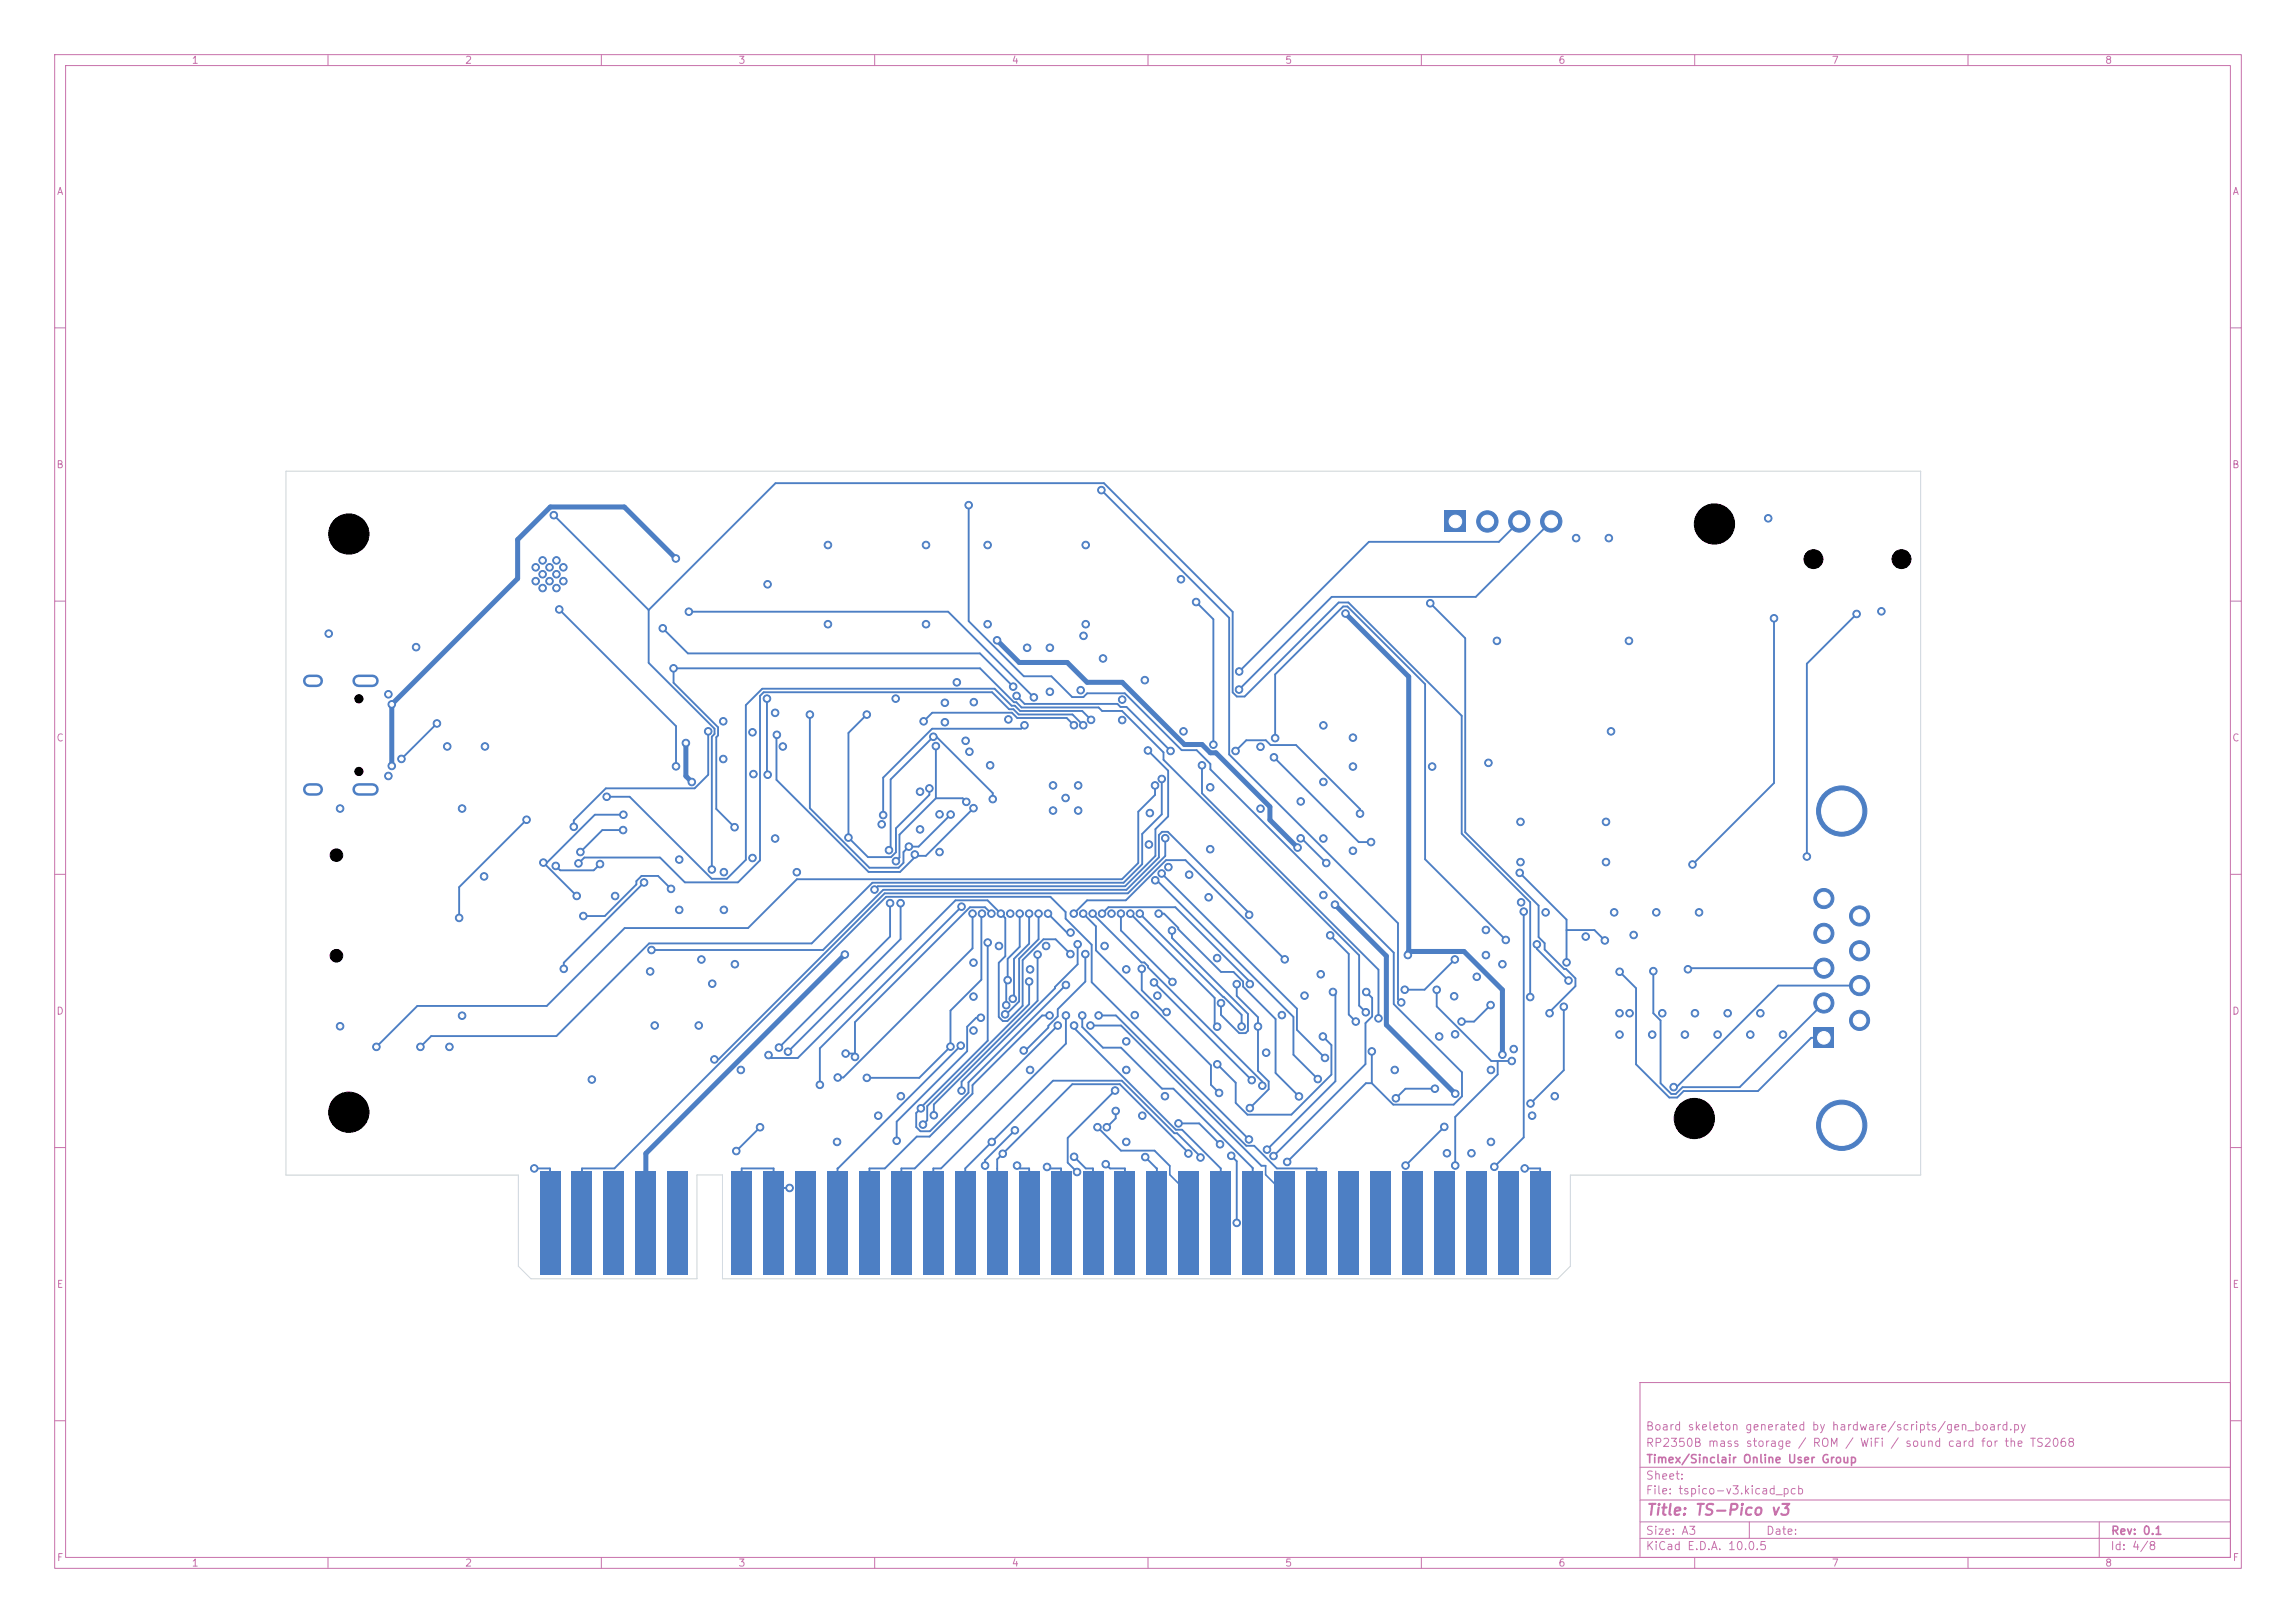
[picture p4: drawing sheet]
<svg xmlns="http://www.w3.org/2000/svg" width="420mm" height="297mm" viewBox="0 0 420 297" stroke-linecap="round" stroke-linejoin="round" font-family="sans-serif">
<defs><g id="words">
<text font-size="2" fill="#c872ab" x="301" y="277.8">Title: TS-Pico v3</text>
<g font-size="1.5" fill="#c872ab">
<text x="300.9" y="262.1">Board skeleton generated by hardware/scripts/gen_board.py</text>
<text x="300.9" y="265.1">RP2350B mass storage / ROM / WiFi / sound card for the TS2068</text>
<text x="301" y="268.1">Timex/Sinclair Online User Group</text>
<text x="300.9" y="273.8">File: tspico-v3.kicad_pcb</text>
<text x="300.9" y="271.1">Sheet:</text>
<text x="300.9" y="281.2">Size: A3</text>
<text x="322.9" y="281.2">Date:</text>
<text x="386" y="281.2">Rev: 0.1</text>
<text x="300.9" y="284">KiCad E.D.A. 10.0.5</text>
<text x="385.9" y="284">Id: 4/8</text>
</g>
<g font-size="1.3" fill="#c872ab">
<text x="35" y="12">1</text>
<text x="85" y="12">2</text>
<text x="135" y="12">3</text>
<text x="185" y="12">4</text>
<text x="235" y="12">5</text>
<text x="285" y="12">6</text>
<text x="335" y="12">7</text>
<text x="385" y="12">8</text>
<text x="10.3" y="36">A</text>
<text x="408.3" y="36">A</text>
<text x="10.2" y="86">B</text>
<text x="408.2" y="86">B</text>
<text x="10.2" y="136">C</text>
<text x="408.2" y="136">C</text>
<text x="10.2" y="186">D</text>
<text x="408.2" y="186">D</text>
<text x="10.3" y="236">E</text>
<text x="408.3" y="236">E</text>
<text x="10.3" y="286">F</text>
<text x="35" y="287">1</text>
<text x="85" y="287">2</text>
<text x="135" y="287">3</text>
<text x="185" y="287">4</text>
<text x="235" y="287">5</text>
<text x="285" y="287">6</text>
<text x="335" y="287">7</text>
<text x="385" y="287">8</text>
<text x="408.3" y="286">F</text>
</g>
</g></defs>
<g fill="none" stroke="#c872ab" stroke-width=".18">
<path d="M10 10h400v277h-400zM12 12h396v273h-396zM60 10v2M110 10v2M160 10v2M210 10v2M260 10v2M310 10v2M360 10v2M10 60h2M408 60h2M10 110h2"/>
<path d="M408 110h2M10 160h2M408 160h2M10 210h2M408 210h2M300 253h108v32h-108zM10 260h2M300 278.5h108M300 274.5h108M300 268.5h108M320 278.5v3M384 278.5v6.5"/>
<path d="M408 260h2M60 285v2M110 285v2M160 285v2M210 285v2M260 285v2M300 281.5h108M310 285v2M360 285v2"/>
</g>
<g fill="#4d7fc4" stroke="#4d7fc4" stroke-width=".18">
<circle cx="98" cy="103.8" r=".69"/>
<circle cx="98" cy="106.3" r=".69"/>
<circle cx="99.3" cy="102.6" r=".69"/>
<circle cx="99.3" cy="105.1" r=".69"/>
<circle cx="99.3" cy="107.6" r=".69"/>
<circle cx="100.5" cy="103.8" r=".69"/>
<circle cx="100.5" cy="106.3" r=".69"/>
<circle cx="101.8" cy="102.6" r=".69"/>
<circle cx="101.8" cy="105.1" r=".69"/>
<circle cx="101.8" cy="107.6" r=".69"/>
<circle cx="103.1" cy="103.8" r=".69"/>
<circle cx="103.1" cy="106.3" r=".69"/>
</g>
<g fill="#4d7fc4">
<path d="M98.7 214.3h3.8v19h-3.8z"/>
<path d="M104.6 214.3h3.8v19h-3.8z"/>
<path d="M110.4 214.3h3.8v19h-3.8z"/>
<path d="M116.2 214.3h3.8v19h-3.8z"/>
<path d="M122.1 214.3h3.8v19h-3.8z"/>
<path d="M133.8 214.3h3.8v19h-3.8z"/>
<path d="M139.6 214.3h3.8v19h-3.8z"/>
<path d="M145.5 214.3h3.8v19h-3.8z"/>
<path d="M151.3 214.3h3.8v19h-3.8z"/>
<path d="M157.1 214.3h3.8v19h-3.8z"/>
<path d="M163 214.3h3.8v19h-3.8z"/>
<path d="M168.8 214.3h3.8v19h-3.8z"/>
<path d="M174.7 214.3h3.8v19h-3.8z"/>
<path d="M180.5 214.3h3.8v19h-3.8z"/>
<path d="M186.4 214.3h3.7v19h-3.7z"/>
<path d="M192.2 214.3h3.8v19h-3.8z"/>
<path d="M198 214.3h3.8v19h-3.8z"/>
<path d="M203.9 214.3h3.8v19h-3.8z"/>
<path d="M209.7 214.3h3.8v19h-3.8z"/>
<path d="M215.6 214.3h3.8v19h-3.8z"/>
<path d="M221.4 214.3h3.8v19h-3.8z"/>
<path d="M227.2 214.3h3.8v19h-3.8z"/>
<path d="M233.1 214.3h3.8v19h-3.8z"/>
<path d="M238.9 214.3h3.8v19h-3.8z"/>
<path d="M244.8 214.3h3.8v19h-3.8z"/>
<path d="M250.6 214.3h3.8v19h-3.8z"/>
<path d="M256.5 214.3h3.8v19h-3.8z"/>
<path d="M262.3 214.3h3.8v19h-3.8z"/>
<path d="M268.1 214.3h3.8v19h-3.8z"/>
<path d="M274 214.3h3.8v19h-3.8z"/>
<path d="M279.8 214.3h3.8v19h-3.8z"/>
<path d="M331.8 188.1h3.7v3.7h-3.7z"/>
</g>
<g fill="#4d7fc4" stroke="#4d7fc4" stroke-width=".18">
<circle cx="333.6" cy="183.5" r="1.84"/>
<circle cx="333.6" cy="177.2" r="1.84"/>
<circle cx="333.6" cy="170.8" r="1.84"/>
<circle cx="333.6" cy="164.4" r="1.84"/>
<circle cx="340.2" cy="186.7" r="1.84"/>
<circle cx="340.2" cy="180.4" r="1.84"/>
<circle cx="340.2" cy="174" r="1.84"/>
<circle cx="340.2" cy="167.6" r="1.84"/>
<circle cx="336.9" cy="205.9" r="4.6"/>
<circle cx="336.9" cy="148.4" r="4.6"/>
</g>
<path d="M56.6 124.6h1.3M65.6 124.6h2.5M56.6 144.5h1.3M65.6 144.5h2.5" fill="none" stroke="#4d7fc4" stroke-width="2.3"/>
<path d="M264.3 93.5h3.9v3.9h-3.9z" fill="#4d7fc4"/>
<g fill="#4d7fc4" stroke="#4d7fc4" stroke-width=".18">
<circle cx="272.1" cy="95.4" r="1.96"/>
<circle cx="277.9" cy="95.4" r="1.95"/>
<circle cx="283.8" cy="95.4" r="1.95"/>
<circle cx="263.3" cy="189.7" r=".69"/>
<circle cx="163.8" cy="127.8" r=".69"/>
<circle cx="206" cy="209" r=".69"/>
<circle cx="266" cy="182.3" r=".69"/>
<circle cx="172.8" cy="132.2" r=".69"/>
<circle cx="60.1" cy="116" r=".69"/>
<circle cx="262" cy="140.3" r=".69"/>
<circle cx="178.1" cy="188.6" r=".69"/>
<circle cx="205.3" cy="128" r=".69"/>
<circle cx="187.9" cy="118.5" r=".69"/>
<circle cx="209" cy="204.2" r=".69"/>
<circle cx="137.8" cy="141.7" r=".69"/>
<circle cx="310.8" cy="167" r=".69"/>
<circle cx="296.2" cy="185.4" r=".69"/>
<circle cx="247.5" cy="140.3" r=".69"/>
<circle cx="128.3" cy="175.6" r=".69"/>
<circle cx="316" cy="185.4" r=".69"/>
<circle cx="160.6" cy="204.2" r=".69"/>
<circle cx="168.3" cy="151.8" r=".69"/>
<circle cx="295.3" cy="167" r=".69"/>
<circle cx="217.5" cy="160.1" r=".69"/>
<circle cx="231.6" cy="192.6" r=".69"/>
<circle cx="303" cy="167" r=".69"/>
<circle cx="181.1" cy="140" r=".69"/>
<circle cx="137.6" cy="157" r=".69"/>
<circle cx="290.1" cy="171.4" r=".69"/>
<circle cx="178.1" cy="182.4" r=".69"/>
<circle cx="206" cy="190.6" r=".69"/>
<circle cx="203.3" cy="167.2" r=".69"/>
<circle cx="298.1" cy="185.4" r=".69"/>
<circle cx="310" cy="185.4" r=".69"/>
<circle cx="184.5" cy="131.7" r=".69"/>
<circle cx="237.9" cy="146.7" r=".69"/>
<circle cx="198.2" cy="116.4" r=".69"/>
<circle cx="168.3" cy="144.9" r=".69"/>
<circle cx="266.2" cy="189.3" r=".69"/>
<circle cx="294.3" cy="98.5" r=".69"/>
<circle cx="216" cy="106" r=".69"/>
<circle cx="178.1" cy="128.5" r=".69"/>
<circle cx="184.8" cy="167.2" r=".69"/>
<circle cx="161.3" cy="150.8" r=".69"/>
<circle cx="322" cy="185.4" r=".69"/>
<circle cx="210.3" cy="148.8" r=".69"/>
<circle cx="280.3" cy="204.2" r=".69"/>
<circle cx="288.3" cy="98.5" r=".69"/>
<circle cx="210.2" cy="154.5" r=".69"/>
<circle cx="234.5" cy="185.8" r=".69"/>
<circle cx="135.5" cy="195.8" r=".69"/>
<circle cx="130.3" cy="180" r=".69"/>
<circle cx="205.3" cy="131.8" r=".69"/>
<circle cx="178.1" cy="176.2" r=".69"/>
<circle cx="282.7" cy="167" r=".69"/>
<circle cx="192" cy="126.6" r=".69"/>
<circle cx="207.6" cy="185.8" r=".69"/>
<circle cx="112.5" cy="164" r=".69"/>
<circle cx="137.6" cy="134" r=".69"/>
<circle cx="272.7" cy="209" r=".69"/>
<circle cx="304.1" cy="185.4" r=".69"/>
<circle cx="177.3" cy="137.6" r=".69"/>
<circle cx="201.8" cy="120.5" r=".69"/>
<circle cx="242.1" cy="143.1" r=".69"/>
<circle cx="298" cy="117.3" r=".69"/>
<circle cx="278.2" cy="165.1" r=".69"/>
<circle cx="221.4" cy="144.1" r=".69"/>
<circle cx="84.5" cy="148" r=".69"/>
<circle cx="269.2" cy="211" r=".69"/>
<circle cx="344.1" cy="111.9" r=".69"/>
<circle cx="171.9" cy="149" r=".69"/>
<circle cx="62.2" cy="148" r=".69"/>
<circle cx="88.7" cy="136.6" r=".69"/>
<circle cx="278.1" cy="157.8" r=".69"/>
<circle cx="145.8" cy="159.6" r=".69"/>
<circle cx="213.7" cy="158.7" r=".69"/>
<circle cx="176.6" cy="135.6" r=".69"/>
<circle cx="272.3" cy="139.6" r=".69"/>
<circle cx="132.3" cy="132" r=".69"/>
<circle cx="274.8" cy="176.4" r=".69"/>
<circle cx="164.8" cy="200.6" r=".69"/>
<circle cx="247.5" cy="135" r=".69"/>
<circle cx="230.6" cy="136.7" r=".69"/>
<circle cx="206" cy="177.4" r=".69"/>
<circle cx="238.6" cy="182.2" r=".69"/>
<circle cx="141.8" cy="130.4" r=".69"/>
<circle cx="270.1" cy="178.7" r=".69"/>
<circle cx="124.2" cy="157.3" r=".69"/>
<circle cx="132.4" cy="159.6" r=".69"/>
<circle cx="216.5" cy="133.8" r=".69"/>
<circle cx="272.7" cy="195.8" r=".69"/>
<circle cx="197.2" cy="148.3" r=".69"/>
<circle cx="151.4" cy="114.2" r=".69"/>
<circle cx="221.1" cy="164.2" r=".69"/>
<circle cx="81.8" cy="136.6" r=".69"/>
<circle cx="62.2" cy="187.8" r=".69"/>
<circle cx="242.1" cy="163.8" r=".69"/>
<circle cx="320.2" cy="189.3" r=".69"/>
<circle cx="119.8" cy="187.7" r=".69"/>
<circle cx="271.8" cy="170.2" r=".69"/>
<circle cx="247.5" cy="155.7" r=".69"/>
<circle cx="293.8" cy="150.4" r=".69"/>
<circle cx="293.8" cy="157.8" r=".69"/>
<circle cx="153.1" cy="209" r=".69"/>
<circle cx="326.1" cy="189.3" r=".69"/>
<circle cx="191.4" cy="173.1" r=".69"/>
<circle cx="206" cy="195.8" r=".69"/>
<circle cx="118.9" cy="177.8" r=".69"/>
<circle cx="108.3" cy="197.6" r=".69"/>
<circle cx="278.9" cy="213.8" r=".69"/>
<circle cx="276.9" cy="192" r=".69"/>
<circle cx="97.7" cy="213.8" r=".69"/>
<circle cx="124.2" cy="166.5" r=".69"/>
<circle cx="284.4" cy="200.6" r=".69"/>
<circle cx="180.7" cy="114.2" r=".69"/>
<circle cx="143.2" cy="136.6" r=".69"/>
<circle cx="140.4" cy="106.9" r=".69"/>
<circle cx="171.9" cy="155.9" r=".69"/>
<circle cx="188.4" cy="177.4" r=".69"/>
<circle cx="127.8" cy="187.7" r=".69"/>
<circle cx="132.4" cy="166.5" r=".69"/>
<circle cx="302.2" cy="189.3" r=".69"/>
<circle cx="132.3" cy="138.9" r=".69"/>
<circle cx="314.2" cy="189.3" r=".69"/>
<circle cx="76.1" cy="118.4" r=".69"/>
<circle cx="88.6" cy="160.4" r=".69"/>
<circle cx="298.8" cy="171.1" r=".69"/>
<circle cx="134.4" cy="176.4" r=".69"/>
<circle cx="323.4" cy="94.8" r=".69"/>
<circle cx="273.8" cy="117.3" r=".69"/>
<circle cx="222.6" cy="175.3" r=".69"/>
<circle cx="198.6" cy="99.7" r=".69"/>
<circle cx="264.7" cy="211" r=".69"/>
<circle cx="71" cy="127.1" r=".69"/>
<circle cx="192" cy="118.5" r=".69"/>
<circle cx="182.7" cy="173.1" r=".69"/>
<circle cx="211.7" cy="182.2" r=".69"/>
<circle cx="308.2" cy="189.3" r=".69"/>
<circle cx="169.4" cy="114.2" r=".69"/>
<circle cx="175" cy="124.9" r=".69"/>
<circle cx="82.2" cy="191.6" r=".69"/>
<circle cx="151.4" cy="99.7" r=".69"/>
<circle cx="202.1" cy="173.1" r=".69"/>
<circle cx="172.8" cy="128.6" r=".69"/>
<circle cx="198.6" cy="114.2" r=".69"/>
<circle cx="192.6" cy="143.7" r=".69"/>
<circle cx="197.7" cy="126.3" r=".69"/>
<circle cx="141.8" cy="153.4" r=".69"/>
<circle cx="230.6" cy="148" r=".69"/>
<circle cx="242.1" cy="132.7" r=".69"/>
<circle cx="241.6" cy="178.3" r=".69"/>
<circle cx="209.4" cy="124.5" r=".69"/>
<circle cx="169.4" cy="99.7" r=".69"/>
<circle cx="213.1" cy="200.6" r=".69"/>
<circle cx="192.6" cy="148.3" r=".69"/>
<circle cx="221.4" cy="155.4" r=".69"/>
<circle cx="84.5" cy="185.9" r=".69"/>
<circle cx="296.2" cy="189.3" r=".69"/>
<circle cx="271.8" cy="174.8" r=".69"/>
<circle cx="194.9" cy="146" r=".69"/>
<circle cx="278.1" cy="150.4" r=".69"/>
<circle cx="255.1" cy="195.8" r=".69"/>
<circle cx="180.7" cy="99.7" r=".69"/>
<circle cx="144.4" cy="217.4" r=".69"/>
<circle cx="71" cy="142" r=".69"/>
<circle cx="242.1" cy="153.4" r=".69"/>
<circle cx="197.2" cy="143.7" r=".69"/>
<circle cx="294.7" cy="133.8" r=".69"/>
<circle cx="188.4" cy="195.8" r=".69"/>
<circle cx="103.1" cy="177.3" r=".69"/>
<circle cx="117.8" cy="161.5" r=".69"/>
<circle cx="84" cy="168" r=".69"/>
<circle cx="96.3" cy="150" r=".69"/>
<circle cx="101.7" cy="158.5" r=".69"/>
<circle cx="109.8" cy="158.1" r=".69"/>
<circle cx="114" cy="149.1" r=".69"/>
<circle cx="99.4" cy="157.9" r=".69"/>
<circle cx="105.5" cy="164" r=".69"/>
<circle cx="114" cy="151.9" r=".69"/>
<circle cx="106.2" cy="155.9" r=".69"/>
<circle cx="219.9" cy="140" r=".69"/>
<circle cx="252.2" cy="186.4" r=".69"/>
<circle cx="134.7" cy="210.6" r=".69"/>
<circle cx="139" cy="206.3" r=".69"/>
<circle cx="197.1" cy="172.8" r=".69"/>
<circle cx="177.9" cy="167.2" r=".69"/>
<circle cx="175.9" cy="199.6" r=".69"/>
<circle cx="153.2" cy="197.2" r=".69"/>
<circle cx="213.4" cy="185.2" r=".69"/>
<circle cx="175.9" cy="165.9" r=".69"/>
<circle cx="150" cy="198.5" r=".69"/>
<circle cx="208.8" cy="177.3" r=".69"/>
<circle cx="173.9" cy="191.5" r=".69"/>
<circle cx="198.5" cy="174.6" r=".69"/>
<circle cx="158.6" cy="197.2" r=".69"/>
<circle cx="179.6" cy="167.2" r=".69"/>
<circle cx="187.3" cy="192.2" r=".69"/>
<circle cx="181.4" cy="167.2" r=".69"/>
<circle cx="154.7" cy="192.8" r=".69"/>
<circle cx="156.4" cy="193.4" r=".69"/>
<circle cx="195" cy="180.2" r=".69"/>
<circle cx="180.7" cy="172.5" r=".69"/>
<circle cx="168.4" cy="202.8" r=".69"/>
<circle cx="144.1" cy="192.5" r=".69"/>
<circle cx="189.8" cy="174.7" r=".69"/>
<circle cx="170.8" cy="204.1" r=".69"/>
<circle cx="164.7" cy="165.3" r=".69"/>
<circle cx="188.2" cy="179.6" r=".69"/>
<circle cx="162.8" cy="165.3" r=".69"/>
<circle cx="142.5" cy="191.7" r=".69"/>
<circle cx="168.8" cy="205.8" r=".69"/>
<circle cx="140.6" cy="193.1" r=".69"/>
<circle cx="195.8" cy="174.6" r=".69"/>
<circle cx="183.1" cy="167.2" r=".69"/>
<circle cx="183.9" cy="185.6" r=".69"/>
<circle cx="190" cy="167.2" r=".69"/>
<circle cx="244.2" cy="165.5" r=".69"/>
<circle cx="266.2" cy="200.1" r=".69"/>
<circle cx="71.7" cy="140.2" r=".69"/>
<circle cx="123.6" cy="102.2" r=".69"/>
<circle cx="71.7" cy="128.9" r=".69"/>
<circle cx="125.5" cy="136" r=".69"/>
<circle cx="126.5" cy="143.1" r=".69"/>
<circle cx="237.4" cy="155.1" r=".69"/>
<circle cx="182.4" cy="117.2" r=".69"/>
<circle cx="130.2" cy="159.1" r=".69"/>
<circle cx="279.9" cy="182.5" r=".69"/>
<circle cx="101.3" cy="94.3" r=".69"/>
<circle cx="102.3" cy="111.5" r=".69"/>
<circle cx="123.7" cy="140.2" r=".69"/>
<circle cx="134.4" cy="151.4" r=".69"/>
<circle cx="249.8" cy="185.2" r=".69"/>
<circle cx="123.2" cy="122.3" r=".69"/>
<circle cx="185.3" cy="125.7" r=".69"/>
<circle cx="121.2" cy="115" r=".69"/>
<circle cx="126" cy="111.9" r=".69"/>
<circle cx="189.1" cy="127.6" r=".69"/>
<circle cx="339.6" cy="112.4" r=".69"/>
<circle cx="330.5" cy="156.7" r=".69"/>
<circle cx="309.6" cy="158.2" r=".69"/>
<circle cx="324.5" cy="113.1" r=".69"/>
<circle cx="226.6" cy="126.2" r=".69"/>
<circle cx="212.5" cy="142.5" r=".69"/>
<circle cx="76.9" cy="191.6" r=".69"/>
<circle cx="140.3" cy="127.8" r=".69"/>
<circle cx="140.4" cy="141.8" r=".69"/>
<circle cx="148.1" cy="130.8" r=".69"/>
<circle cx="173.9" cy="149.1" r=".69"/>
<circle cx="166.3" cy="154.9" r=".69"/>
<circle cx="142.1" cy="134.5" r=".69"/>
<circle cx="178.1" cy="147.9" r=".69"/>
<circle cx="167.3" cy="156.4" r=".69"/>
<circle cx="171.2" cy="136.5" r=".69"/>
<circle cx="163.9" cy="157.6" r=".69"/>
<circle cx="176.8" cy="146.7" r=".69"/>
<circle cx="162.6" cy="155.6" r=".69"/>
<circle cx="170.7" cy="134.8" r=".69"/>
<circle cx="181.6" cy="146.2" r=".69"/>
<circle cx="170" cy="144.3" r=".69"/>
<circle cx="155.2" cy="153.3" r=".69"/>
<circle cx="158.6" cy="130.8" r=".69"/>
<circle cx="242" cy="189.7" r=".69"/>
<circle cx="222.7" cy="194.8" r=".69"/>
<circle cx="256.3" cy="183.4" r=".69"/>
<circle cx="201.5" cy="89.7" r=".69"/>
<circle cx="215.6" cy="205.6" r=".69"/>
<circle cx="223.2" cy="209.4" r=".69"/>
<circle cx="180.2" cy="213.3" r=".69"/>
<circle cx="185.6" cy="206.8" r=".69"/>
<circle cx="204" cy="199.6" r=".69"/>
<circle cx="197" cy="214.5" r=".69"/>
<circle cx="228.6" cy="202.8" r=".69"/>
<circle cx="230.1" cy="187.8" r=".69"/>
<circle cx="226.2" cy="180.1" r=".69"/>
<circle cx="233" cy="211.6" r=".69"/>
<circle cx="249.9" cy="181.5" r=".69"/>
<circle cx="243.8" cy="181.5" r=".69"/>
<circle cx="231.8" cy="210.4" r=".69"/>
<circle cx="226.2" cy="223.8" r=".69"/>
<circle cx="225.2" cy="211.5" r=".69"/>
<circle cx="235.5" cy="212.6" r=".69"/>
<circle cx="177.2" cy="92.4" r=".69"/>
<circle cx="250.9" cy="192.4" r=".69"/>
<circle cx="257.1" cy="213.3" r=".69"/>
<circle cx="264.2" cy="206.2" r=".69"/>
<circle cx="266.2" cy="213.3" r=".69"/>
<circle cx="262.8" cy="181.1" r=".69"/>
<circle cx="276.5" cy="194.2" r=".69"/>
<circle cx="273.3" cy="213.5" r=".69"/>
<circle cx="278.7" cy="166.8" r=".69"/>
<circle cx="228.5" cy="208.5" r=".69"/>
<circle cx="154.5" cy="174.7" r=".69"/>
<circle cx="274.8" cy="193" r=".69"/>
<circle cx="246.1" cy="112.3" r=".69"/>
<circle cx="257.5" cy="174.8" r=".69"/>
<circle cx="175.7" cy="191.4" r=".69"/>
<circle cx="192" cy="185.8" r=".69"/>
<circle cx="193.5" cy="187.7" r=".69"/>
<circle cx="195" cy="185.8" r=".69"/>
<circle cx="219.6" cy="211.8" r=".69"/>
<circle cx="181.4" cy="209" r=".69"/>
<circle cx="217.4" cy="211.1" r=".69"/>
<circle cx="183.4" cy="211.1" r=".69"/>
<circle cx="186" cy="213.3" r=".69"/>
<circle cx="191.5" cy="213.5" r=".69"/>
<circle cx="196.5" cy="211.7" r=".69"/>
<circle cx="202.3" cy="213" r=".69"/>
<circle cx="209.5" cy="211.7" r=".69"/>
<circle cx="200.8" cy="206.3" r=".69"/>
<circle cx="196.5" cy="187.7" r=".69"/>
<circle cx="198" cy="185.8" r=".69"/>
<circle cx="199.5" cy="187.7" r=".69"/>
<circle cx="201" cy="185.8" r=".69"/>
<circle cx="306.1" cy="198.9" r=".69"/>
<circle cx="210" cy="137.3" r=".69"/>
<circle cx="106.7" cy="167.6" r=".69"/>
<circle cx="122.7" cy="162.7" r=".69"/>
<circle cx="160" cy="162.8" r=".69"/>
<circle cx="184.3" cy="179.4" r=".69"/>
<circle cx="186.5" cy="167.2" r=".69"/>
<circle cx="184.1" cy="183.9" r=".69"/>
<circle cx="266.1" cy="175.6" r=".69"/>
<circle cx="257" cy="181.1" r=".69"/>
<circle cx="308.8" cy="177.4" r=".69"/>
<circle cx="248" cy="186.9" r=".69"/>
<circle cx="243.3" cy="171.2" r=".69"/>
<circle cx="191.7" cy="167.2" r=".69"/>
<circle cx="195.8" cy="170.7" r=".69"/>
<circle cx="235" cy="175.6" r=".69"/>
<circle cx="196.4" cy="167.2" r=".69"/>
<circle cx="267.3" cy="186.9" r=".69"/>
<circle cx="272.7" cy="183.9" r=".69"/>
<circle cx="229" cy="197.7" r=".69"/>
<circle cx="211.1" cy="179.8" r=".69"/>
<circle cx="233.3" cy="135.1" r=".69"/>
<circle cx="275.4" cy="172" r=".69"/>
<circle cx="261.6" cy="110.4" r=".69"/>
<circle cx="283.4" cy="185.4" r=".69"/>
<circle cx="223.3" cy="183.6" r=".69"/>
<circle cx="214.4" cy="170.3" r=".69"/>
<circle cx="280" cy="201.9" r=".69"/>
<circle cx="262.5" cy="199.2" r=".69"/>
<circle cx="286.1" cy="184.2" r=".69"/>
<circle cx="255.3" cy="201" r=".69"/>
<circle cx="228.5" cy="167.4" r=".69"/>
<circle cx="119.2" cy="173.8" r=".69"/>
<circle cx="281.1" cy="172.8" r=".69"/>
<circle cx="286.9" cy="179.4" r=".69"/>
<circle cx="293.6" cy="172.1" r=".69"/>
<circle cx="278" cy="159.7" r=".69"/>
<circle cx="237.9" cy="153.4" r=".69"/>
<circle cx="286.6" cy="176.1" r=".69"/>
<circle cx="242.6" cy="157.9" r=".69"/>
<circle cx="302.4" cy="177.7" r=".69"/>
<circle cx="222" cy="136.3" r=".69"/>
<circle cx="218.8" cy="110.2" r=".69"/>
<circle cx="296.3" cy="177.8" r=".69"/>
<circle cx="202.5" cy="206.3" r=".69"/>
<circle cx="204.1" cy="203.3" r=".69"/>
<circle cx="179.4" cy="186.2" r=".69"/>
<circle cx="185.3" cy="182.8" r=".69"/>
<circle cx="164" cy="208.8" r=".69"/>
<circle cx="188.3" cy="167.2" r=".69"/>
<circle cx="198.1" cy="167.2" r=".69"/>
<circle cx="223" cy="200" r=".69"/>
<circle cx="199.9" cy="167.2" r=".69"/>
<circle cx="230.9" cy="198.7" r=".69"/>
<circle cx="228.6" cy="180.1" r=".69"/>
<circle cx="201.6" cy="167.2" r=".69"/>
<circle cx="214.5" cy="179.7" r=".69"/>
<circle cx="205" cy="167.2" r=".69"/>
<circle cx="222.6" cy="187.9" r=".69"/>
<circle cx="206.8" cy="167.2" r=".69"/>
<circle cx="208.5" cy="167.2" r=".69"/>
<circle cx="227.1" cy="187.9" r=".69"/>
<circle cx="211.9" cy="167.2" r=".69"/>
<circle cx="237.6" cy="200.6" r=".69"/>
<circle cx="241.1" cy="197.5" r=".69"/>
<circle cx="211.3" cy="161.1" r=".69"/>
<circle cx="242.4" cy="193.6" r=".69"/>
<circle cx="212.5" cy="159.8" r=".69"/>
<circle cx="213.2" cy="153.4" r=".69"/>
<circle cx="130.7" cy="193.9" r=".69"/>
<circle cx="68.9" cy="191.6" r=".69"/>
<circle cx="211.3" cy="143.7" r=".69"/>
<circle cx="250.8" cy="154.1" r=".69"/>
<circle cx="233" cy="138.6" r=".69"/>
<circle cx="199.6" cy="131.7" r=".69"/>
<circle cx="111" cy="145.8" r=".69"/>
<circle cx="105.8" cy="158" r=".69"/>
<circle cx="198.1" cy="132.7" r=".69"/>
<circle cx="196.4" cy="132.7" r=".69"/>
<circle cx="168.9" cy="132" r=".69"/>
<circle cx="105" cy="151.3" r=".69"/>
<circle cx="129.5" cy="133.8" r=".69"/>
<circle cx="226.7" cy="122.9" r=".69"/>
<circle cx="214.1" cy="137.4" r=".69"/>
<circle cx="186" cy="127.3" r=".69"/>
<circle cx="248.8" cy="148.9" r=".69"/>
<circle cx="226" cy="137.4" r=".69"/>
<circle cx="161.6" cy="149.2" r=".69"/>
<circle cx="187.4" cy="132.7" r=".69"/>
<circle cx="73.4" cy="138.9" r=".69"/>
<circle cx="79.9" cy="132.4" r=".69"/>
</g>
<g fill="none" stroke="#4d7fc4" stroke-width=".35">
<path d="M101.3 94.3l17.4 17.3M177.2 92.4v21.3l10.1 10.1h5l3.8 3.8h2.1l.7-.7h6.9l10.4 10.4h2.7l2.5 2.5v1l33.5 33.5v9.4l12.5 12.5v4.4l-1.5 1.5h-11l-4-3.9M201.5 89.7l23.3 23.4v25l30.9 30.8v13.9l.6 .6M277.9 95.4l-3.7 3.8h-23.8l-23.7 23.7M283.8 95.4l-13.8 13.8h-26.4l-17 17M102.3 111.5l21.4 21.4v7.3M118.7 111.6l23.2-23.2h60l23.6 23.6v14.7l.7 .8h1.5l17.2-17.2h1.8l20.7 20.7v21.6l12.5 12.5v17.4M118.7 111.6v9.7l12 12.1v.9l-.5 .5v24.3M121.2 115l4.6 4.6h53.5l6 6.1M126 111.9h47.4l15.7 15.7M218.8 110.2l3.2 3.1v23M261.6 110.4l6.4 6.4v35.5l13.4 13.4v5.8l1.1 1.1v1.2l3.6 3.5h.4l1.7 1.7v1.5l-4.8 4.7v.2"/>
<path d="M324.5 113.1v30.2l-14.9 14.9M339.6 112.4l-9.1 9.1v35.2M79.9 132.4l-6.5 6.5M129.5 133.8v8l-2.4 2.5h-16.3l-5.8 5.8v1.2M140.3 127.8v13.8l.1 .2M142.1 134.5l-.1 8.2 16.9 16.9h5.7l3-3M148.1 130.8v17.1l10.9 10.9h5.4l.9-.9v-2l1-1h1.7l5.9-5.8M158.6 130.8l-3.4 3.3v19.2l3.6 3.5h4.2l.9-.8v-4.4l6.1-6.1v-1.2M168.9 132l1.6-1.6h14.6l1 1h9l1.3 1.3M171.2 136.5v9.6M186 127.3l1.4 1.5h17l.6 .6h1.1l8 8M187.4 132.7l-.6 .7h-16.3l-8.9 8.9v6.9"/>
<path d="M198.1 132.7l-1.9-2h-9.9l-.9-.9h-.8l-3.1-3.1h-41.8l-.7 .7v30l-4 4.1h-9.7l-4.6-4.6h-13.8l-1.1 1.1M199.6 131.7l-1.6-1.6h-11.4l-1-1h-.6l-3.1-3.1h-42.5l-3 3v28.3l-3.4 3.5h-2.8l-15-15h-4.2M210 137.3l3.7 3.7v8.4l-2.3 2.3v4.9l-5.6 5.6h-45.2l-.6 .6M226 137.4l2-1.9h3.5l.9 .8h4.7l11.7 11.7v.9M233 138.6l15.5 15.5h2.3M233.3 135.1v-11.7l12.4-12.4h.8l14.2 14.2v32l14.7 14.8M96.3 150l-12.3 12.3v5.7M109.8 158.1l-1.2 1.2h-6.1l-.8-.8M114 151.9h-3.8l-4 4M114 149.1h-5.2l-8.8 8.8h-.6l6.1 6.1M134.4 151.4l-3.4-3.4v-13.1l.3-.3v-1.5l-8.1-8.2v-2.6h56.1l6.2 6.2h.4l1 1h14.1l.6 .6h3.6l7.6 7.6v1.3l35.8 35.8v9.2l1.2 1.2M167.3 156.4l.3 .2"/>
<path d="M171.2 146.1l-6.7 6.6v4.2l-.6 .7M171.2 146.1h4.9l.7 .6M178.1 147.9l-8.7 8.7h-1.8M181.6 146.2v-1.1l-10.3-10.3h-.6l-7.8 7.8v12.7l-.3 .3M211.3 143.7v1.8l-3.1 3v9.4l-3 3h-59.4l-9 8.9h-22.5l-14.3 14.3h-23.7l-7.4 7.5M212.5 159.8l24.7 24.8v3.9l5.2 5.1M212.5 142.5v6.5l-3.6 3.6v5.5l-3.4 3.4h-45.9l-11.1 11.1h-29.8l-16.9 17h-22.9l-2 2M213.2 153.4v3.2l-6.9 6.9h-44.5l-30.4 30.4h-.7M219.9 140v5.2l32.3 32.2v9M237.9 153.4h.2l4.5 4.5M278 159.7l8.6 8.6v7.8M117.8 161.5l-14.7 14.7v1.1"/>
<path d="M119.2 173.8h.1M122.7 162.7l-2.3-2.4h-3.1l-.9 .9v.7l-5.8 5.7h-3.9M162.8 165.3v6.1l-20.3 20.3M164.7 165.3v6.6l-20.6 20.6M175.9 165.9l-25.9 25.9v6.7M177.9 167.2v6.3l-23.6 23.7h-1.1M179.6 167.2l-.1 .1v12l-5.6 5.6v6.6l-5.8 5.7h-9.5M180.7 172.5v17.9l-12.3 12.3v.1l-.8 .9v2.5l.8 .8h1.7l7.1-7v-1.9l17.8-17.9M181.3 167.2l-1.1-1.2h-2.8l-21 21v6.4M186.5 167.2v6.1l-2.2 2.2v3.9l-.2 .2v4.3M188.3 179.6v4.2l-18.7 18.6v2.6l-.8 .8M188.3 167.2v5.5l-2.8 2.8v7.1l-.2 .2"/>
<path d="M189.8 174.7v8.4l-19 19v2M190 167.2v4.7l-3.6 3.5v7.9l-2.3 2.3h-.2M191.7 167.2l3.5 3.5h.6M195.8 174.6l-2.7-2.7h-2.2l-3.8 3.8v8.4l-2.8 2.7h-.9l-.7-.7v-9.9l1.2-1.2v-7l-3.3-3.2h-5.8l-28.9 28.8h-4.8l-.5-.5M196.4 167.2l2.5-2.4h7l7.4-7.4h3.5l18.2 18.2M197.1 172.8v3.7l-4.1 4.1v.3l-17.1 17v1.7M198.1 167.2l2.4 2.3v4.4l21 21v3.6l1.5 1.5M198.5 174.6v5l-5 5.1v1.3l-1.7 1.7v.3l-4.2 4.2h-.3M199.9 167.2l8.9 8.9h.5l.7 .7v.2l20.9 20.9v.8M201.6 167.2l1.2-1.2h12.2l13.6 13.6v.5M205 167.2v3.1l9.5 9.4M206.8 167.2l15.4 15.4v4.8l.4 .5"/>
<path d="M208.5 167.2l18.6 18.5v2.2M208.8 177.3v3.9l4 4h.6M211.1 179.8l17.9 17.9M211.3 161.1h.3l25 25v6.9l4.5 4.5M211.9 167.2h1l2.6 2.6v.2l7.9 7.9h2.2l1.8 1.7v.9l5.9 6v9.9l4.3 4.2M214.4 170.3v1.3l13.9 13.9v3.1l-.5 .5h-1.1l-3.4-3.4v-2.1M228.5 167.4v-.3l-14.9-14.9h-1l-.6 .6v4.1l-5.9 5.9h-44.5l-11.1 11h-31.3M243.3 171.2l3.4 3.4v11.1l1.3 1.2M266.1 175.6l-5.5 5.5h-3.6M278.7 166.8v41.3l-5.4 5.4M281.1 172.8v.8l5.8 5.8M286.6 170.2h5.1l1.9 1.9"/>
<path d="M296.3 177.8l3 3v14l6 6h1.5l1.2-1.1h13.6l9.7-9.8h2.3M302.4 177.7v7.7l1.4 1.3v11.5l1.9 2h.8l1.3-1.3h10.4l15.4-15.4M333.6 177.2h-24.6l-.2 .2M154.7 192.8h1.7M175.7 191.4l-22.5 22.4v10M179.4 186.2h-.8l-1.7 1.7v4.5l-12.9 12.9v3.5M192 185.8h-1.4l-12.7 12.8v1.5l-7.9 7.9h-2.3l-5.8 5.8h-2.9v10M193.5 187.7l-26.2 26.1h-2.4v10M195 185.8v5.2l-22.9 22.8h-1.4v10M196.5 187.7v.4l18.6 18.6h1.1l7.1 7.1v10M198 185.8v2.1l3.8 3.8h3.3l7.5 7.5h2l14.5 14.5v10.1M199.5 187.7h5.6l25.6 25.6h.8"/>
<path d="M201 185.8h3.1l23.9 23.9h1.4l4.2 4.1h7.2v10M204 199.6l-8.7 8.6v4.6l1.7 1.7M226.2 180.1v2.2l3.9 3.8v9.9l2 1.9v1.4l-3.5 3.5M242 189.7l1.5 1.5v5.5l-7.3 7.3h-8l-2.2-2.2v-3.7l-3.3-3.3M243.8 181.5l.5 .5v15.9l-12.5 12.5M249.9 181.5l1.1 1.1v3.4l-1.2 1.2v7.5l-16.8 16.9M250.9 198.2h-1l-14.5 14.4M250.9 192.4v5.8M262.5 199.2h-5.4l-1.8 1.8M262.8 181.1v3.1l10 10h3.7M272.7 183.9l-3.1 3h-2.3M274 194.2v2.4l-7.8 7.8v8.9"/>
<path d="M286.1 184.2v11.6l-6.1 6.1M340.2 180.4h-14.9l-18.6 18.5h-.6M97.7 213.8h2.9v10M139 206.3l-4.3 4.3M141.5 217.4h2.9M185.6 206.8l-5.4 5.5v1M186 213.3l.6 .5h1.7v10M191.5 213.5l.3 .3h2.3v10M196.5 211.7l2.1 2.1h1.3v10M200.8 206.3l4.2 4.3h6.2l2.8 2.8M202.3 213l.7 .8h2.8v10M204.1 203.3v1.3l-1.6 1.7"/>
<path d="M209.5 211.7l2.1 2.1v10M215.6 205.6h3.8l3.8 3.8M217.4 211.1v-.2l-12.6-12.5h-8.6l-13.8 13.7v11.7M217.5 218.5v5.3M219.6 211.8v-.1l-4.3-4.3h-.5l-9.6-9.6h-12.6l-16 16v10M225.2 211.5l1 1v11.3M228.5 208.5l-28.8-28.8v-6.8l-4.8-4.8v-1.2l-2.8-2.8h-30l-49.7 49.7h-5.9v10M235 218.5v5.3M264.2 206.2l-7.1 7.1M278.9 213.8h2.8v10M135.7 223.8v-10h5.8v10"/>
</g>
<path d="M123.6 102.2l-9.4-9.4h-13.5l-6 6v7.1l-23 23v11.3M182.4 117.2l4 4h8.8l3.7 3.7h6.4l11.4 11.3h3.2l1.5 1.6h1l9.9 9.8v2.4l5.1 5.1M246.1 112.3l11.6 11.5v50.3M125.5 136v6l1 1.1M154.5 174.7l-36.4 36.4v12.7M244.2 165.5l9.4 9.5v12.5l12.6 12.6M257.7 174.1h10.1l7 7v11.9M257.7 174.1l-.2 .2v.5" fill="none" stroke="#4d7fc4" stroke-width=".92"/>
<path d="M214 213.4v1.6l3.5 3.5M231.5 213.3v1.7l3.5 3.5" fill="none" stroke="#4d7fc4" stroke-width=".3"/>
<path d="M52.3 86.2h299v128.8h-64v16.7l-2.3 2.3h-152.8v-19h-4.7v19h-30.4l-2.3-2.3v-16.7h-42.5z" fill="none" stroke="#d0d2cd" stroke-width=".18"/>
<g fill="#fff" stroke="#fff" stroke-width=".18">
<circle cx="263.3" cy="189.7" r=".35"/>
<circle cx="163.8" cy="127.8" r=".34"/>
<circle cx="206" cy="209" r=".34"/>
<circle cx="266" cy="182.3" r=".34"/>
<circle cx="172.8" cy="132.2" r=".34"/>
<circle cx="60.1" cy="116" r=".34"/>
<circle cx="262" cy="140.3" r=".34"/>
<circle cx="178.1" cy="188.6" r=".35"/>
<circle cx="205.3" cy="128" r=".35"/>
<circle cx="187.9" cy="118.5" r=".35"/>
<circle cx="209" cy="204.2" r=".34"/>
<circle cx="137.8" cy="141.7" r=".35"/>
<circle cx="310.8" cy="167" r=".35"/>
<circle cx="296.2" cy="185.4" r=".35"/>
<circle cx="247.5" cy="140.3" r=".35"/>
<circle cx="128.3" cy="175.6" r=".35"/>
<circle cx="316" cy="185.4" r=".35"/>
<circle cx="160.6" cy="204.2" r=".34"/>
<circle cx="168.3" cy="151.8" r=".35"/>
<circle cx="295.3" cy="167" r=".35"/>
<circle cx="217.5" cy="160.1" r=".34"/>
<circle cx="231.6" cy="192.6" r=".34"/>
<circle cx="303" cy="167" r=".35"/>
<circle cx="181.1" cy="140" r=".35"/>
<circle cx="137.6" cy="157" r=".35"/>
<circle cx="290.1" cy="171.4" r=".35"/>
<circle cx="178.1" cy="182.4" r=".35"/>
<circle cx="206" cy="190.6" r=".34"/>
<circle cx="203.3" cy="167.2" r=".35"/>
<circle cx="298.1" cy="185.4" r=".34"/>
<circle cx="310" cy="185.4" r=".34"/>
<circle cx="184.5" cy="131.7" r=".35"/>
<circle cx="237.9" cy="146.7" r=".35"/>
<circle cx="198.2" cy="116.4" r=".35"/>
<circle cx="168.3" cy="144.9" r=".34"/>
<circle cx="266.2" cy="189.3" r=".35"/>
<circle cx="294.3" cy="98.5" r=".35"/>
<circle cx="216" cy="106" r=".34"/>
<circle cx="178.1" cy="128.5" r=".35"/>
<circle cx="184.8" cy="167.2" r=".35"/>
<circle cx="161.3" cy="150.8" r=".35"/>
<circle cx="322" cy="185.4" r=".34"/>
<circle cx="210.3" cy="148.8" r=".35"/>
<circle cx="280.3" cy="204.2" r=".35"/>
<circle cx="288.3" cy="98.5" r=".34"/>
<circle cx="210.2" cy="154.5" r=".35"/>
<circle cx="234.5" cy="185.8" r=".35"/>
<circle cx="135.5" cy="195.8" r=".34"/>
<circle cx="130.3" cy="180" r=".34"/>
<circle cx="205.3" cy="131.8" r=".35"/>
<circle cx="178.1" cy="176.2" r=".35"/>
<circle cx="282.7" cy="167" r=".34"/>
<circle cx="192" cy="126.6" r=".35"/>
<circle cx="207.6" cy="185.8" r=".35"/>
<circle cx="112.5" cy="164" r=".34"/>
<circle cx="137.6" cy="134" r=".35"/>
<circle cx="272.7" cy="209" r=".35"/>
<circle cx="304.1" cy="185.4" r=".35"/>
<circle cx="177.3" cy="137.6" r=".35"/>
<circle cx="201.8" cy="120.5" r=".35"/>
<circle cx="242.1" cy="143.1" r=".35"/>
<circle cx="298" cy="117.3" r=".35"/>
<circle cx="278.2" cy="165.1" r=".34"/>
<circle cx="221.4" cy="144.1" r=".35"/>
<circle cx="84.5" cy="148" r=".34"/>
<circle cx="269.2" cy="211" r=".35"/>
<circle cx="344.1" cy="111.9" r=".35"/>
<circle cx="171.9" cy="149" r=".35"/>
<circle cx="62.2" cy="148" r=".35"/>
<circle cx="88.7" cy="136.6" r=".35"/>
<circle cx="278.1" cy="157.8" r=".34"/>
<circle cx="145.8" cy="159.6" r=".34"/>
<circle cx="213.7" cy="158.7" r=".35"/>
<circle cx="176.6" cy="135.6" r=".35"/>
<circle cx="272.3" cy="139.6" r=".35"/>
<circle cx="132.3" cy="132" r=".35"/>
<circle cx="274.8" cy="176.4" r=".34"/>
<circle cx="164.8" cy="200.6" r=".35"/>
<circle cx="247.5" cy="135" r=".35"/>
<circle cx="230.6" cy="136.7" r=".35"/>
<circle cx="206" cy="177.4" r=".34"/>
<circle cx="238.6" cy="182.2" r=".34"/>
<circle cx="141.8" cy="130.4" r=".35"/>
<circle cx="270.1" cy="178.7" r=".34"/>
<circle cx="124.2" cy="157.3" r=".35"/>
<circle cx="132.4" cy="159.6" r=".35"/>
<circle cx="216.5" cy="133.8" r=".35"/>
<circle cx="272.7" cy="195.8" r=".35"/>
<circle cx="197.2" cy="148.3" r=".35"/>
<circle cx="151.4" cy="114.2" r=".35"/>
<circle cx="221.1" cy="164.2" r=".35"/>
<circle cx="81.8" cy="136.6" r=".34"/>
<circle cx="62.2" cy="187.8" r=".35"/>
<circle cx="242.1" cy="163.8" r=".35"/>
<circle cx="320.2" cy="189.3" r=".35"/>
<circle cx="119.8" cy="187.7" r=".35"/>
<circle cx="271.8" cy="170.2" r=".35"/>
<circle cx="247.5" cy="155.7" r=".35"/>
<circle cx="293.8" cy="150.4" r=".34"/>
<circle cx="293.8" cy="157.8" r=".34"/>
<circle cx="153.1" cy="209" r=".35"/>
<circle cx="326.1" cy="189.3" r=".35"/>
<circle cx="191.4" cy="173.1" r=".35"/>
<circle cx="206" cy="195.8" r=".34"/>
<circle cx="118.9" cy="177.8" r=".35"/>
<circle cx="108.3" cy="197.6" r=".35"/>
<circle cx="278.9" cy="213.8" r=".34"/>
<circle cx="276.9" cy="192" r=".35"/>
<circle cx="97.7" cy="213.8" r=".35"/>
<circle cx="124.2" cy="166.5" r=".35"/>
<circle cx="284.4" cy="200.6" r=".35"/>
<circle cx="180.7" cy="114.2" r=".35"/>
<circle cx="143.2" cy="136.6" r=".34"/>
<circle cx="140.4" cy="106.9" r=".35"/>
<circle cx="171.9" cy="155.9" r=".35"/>
<circle cx="188.4" cy="177.4" r=".35"/>
<circle cx="127.8" cy="187.7" r=".35"/>
<circle cx="132.4" cy="166.5" r=".35"/>
<circle cx="302.2" cy="189.3" r=".34"/>
<circle cx="132.3" cy="138.9" r=".35"/>
<circle cx="314.2" cy="189.3" r=".34"/>
<circle cx="76.1" cy="118.4" r=".35"/>
<circle cx="88.6" cy="160.4" r=".35"/>
<circle cx="298.8" cy="171.1" r=".35"/>
<circle cx="134.4" cy="176.4" r=".35"/>
<circle cx="323.4" cy="94.8" r=".34"/>
<circle cx="273.8" cy="117.3" r=".34"/>
<circle cx="222.6" cy="175.3" r=".35"/>
<circle cx="198.6" cy="99.7" r=".35"/>
<circle cx="264.7" cy="211" r=".35"/>
<circle cx="71" cy="127.1" r=".35"/>
<circle cx="192" cy="118.5" r=".35"/>
<circle cx="182.7" cy="173.1" r=".35"/>
<circle cx="211.7" cy="182.2" r=".34"/>
<circle cx="308.2" cy="189.3" r=".35"/>
<circle cx="169.4" cy="114.2" r=".35"/>
<circle cx="175" cy="124.9" r=".35"/>
<circle cx="82.2" cy="191.6" r=".35"/>
<circle cx="151.4" cy="99.7" r=".35"/>
<circle cx="202.1" cy="173.1" r=".35"/>
<circle cx="172.8" cy="128.6" r=".35"/>
<circle cx="198.6" cy="114.2" r=".35"/>
<circle cx="192.6" cy="143.7" r=".34"/>
<circle cx="197.7" cy="126.3" r=".35"/>
<circle cx="141.8" cy="153.4" r=".35"/>
<circle cx="230.6" cy="148" r=".35"/>
<circle cx="242.1" cy="132.7" r=".34"/>
<circle cx="241.6" cy="178.3" r=".35"/>
<circle cx="209.4" cy="124.5" r=".35"/>
<circle cx="169.4" cy="99.7" r=".35"/>
<circle cx="213.1" cy="200.6" r=".35"/>
<circle cx="192.6" cy="148.3" r=".35"/>
<circle cx="221.4" cy="155.4" r=".35"/>
<circle cx="84.5" cy="185.9" r=".34"/>
<circle cx="296.2" cy="189.3" r=".35"/>
<circle cx="271.8" cy="174.8" r=".35"/>
<circle cx="194.9" cy="146" r=".34"/>
<circle cx="278.1" cy="150.4" r=".34"/>
<circle cx="255.1" cy="195.8" r=".34"/>
<circle cx="180.7" cy="99.7" r=".35"/>
<circle cx="144.4" cy="217.4" r=".35"/>
<circle cx="71" cy="142" r=".34"/>
<circle cx="242.1" cy="153.4" r=".35"/>
<circle cx="197.2" cy="143.7" r=".34"/>
<circle cx="294.7" cy="133.8" r=".35"/>
<circle cx="188.4" cy="195.8" r=".34"/>
<circle cx="103.1" cy="177.3" r=".34"/>
<circle cx="117.8" cy="161.5" r=".35"/>
<circle cx="84" cy="168" r=".35"/>
<circle cx="96.3" cy="150" r=".35"/>
<circle cx="101.7" cy="158.5" r=".35"/>
<circle cx="109.8" cy="158.1" r=".35"/>
<circle cx="114" cy="149.1" r=".35"/>
<circle cx="99.4" cy="157.9" r=".35"/>
<circle cx="105.5" cy="164" r=".35"/>
<circle cx="114" cy="151.9" r=".34"/>
<circle cx="106.2" cy="155.9" r=".34"/>
<circle cx="219.9" cy="140" r=".35"/>
<circle cx="252.2" cy="186.4" r=".35"/>
<circle cx="134.7" cy="210.6" r=".35"/>
<circle cx="139" cy="206.3" r=".34"/>
<circle cx="197.1" cy="172.8" r=".35"/>
<circle cx="177.9" cy="167.2" r=".35"/>
<circle cx="175.9" cy="199.6" r=".34"/>
<circle cx="153.2" cy="197.2" r=".34"/>
<circle cx="213.4" cy="185.2" r=".35"/>
<circle cx="175.9" cy="165.9" r=".35"/>
<circle cx="150" cy="198.5" r=".34"/>
<circle cx="208.8" cy="177.3" r=".35"/>
<circle cx="173.9" cy="191.5" r=".35"/>
<circle cx="198.5" cy="174.6" r=".34"/>
<circle cx="158.6" cy="197.2" r=".35"/>
<circle cx="179.6" cy="167.2" r=".35"/>
<circle cx="187.3" cy="192.2" r=".35"/>
<circle cx="181.3" cy="167.2" r=".35"/>
<circle cx="154.7" cy="192.8" r=".34"/>
<circle cx="156.4" cy="193.4" r=".34"/>
<circle cx="195" cy="180.2" r=".35"/>
<circle cx="180.7" cy="172.5" r=".34"/>
<circle cx="168.4" cy="202.8" r=".35"/>
<circle cx="144.1" cy="192.5" r=".34"/>
<circle cx="189.8" cy="174.7" r=".35"/>
<circle cx="170.8" cy="204.1" r=".35"/>
<circle cx="164.7" cy="165.3" r=".35"/>
<circle cx="188.3" cy="179.6" r=".35"/>
<circle cx="162.8" cy="165.3" r=".35"/>
<circle cx="142.5" cy="191.7" r=".35"/>
<circle cx="168.8" cy="205.8" r=".35"/>
<circle cx="140.6" cy="193.1" r=".35"/>
<circle cx="195.8" cy="174.6" r=".34"/>
<circle cx="183.1" cy="167.2" r=".35"/>
<circle cx="183.9" cy="185.6" r=".34"/>
<circle cx="190" cy="167.2" r=".34"/>
<circle cx="244.2" cy="165.5" r=".34"/>
<circle cx="266.2" cy="200.1" r=".35"/>
<circle cx="71.7" cy="140.2" r=".35"/>
<circle cx="123.6" cy="102.2" r=".35"/>
<circle cx="71.7" cy="128.9" r=".35"/>
<circle cx="125.5" cy="136" r=".35"/>
<circle cx="126.5" cy="143.1" r=".35"/>
<circle cx="237.4" cy="155.1" r=".34"/>
<circle cx="182.4" cy="117.2" r=".35"/>
<circle cx="130.2" cy="159.1" r=".34"/>
<circle cx="279.9" cy="182.5" r=".35"/>
<circle cx="101.3" cy="94.3" r=".35"/>
<circle cx="102.3" cy="111.5" r=".35"/>
<circle cx="123.7" cy="140.2" r=".35"/>
<circle cx="134.4" cy="151.4" r=".34"/>
<circle cx="249.8" cy="185.2" r=".35"/>
<circle cx="123.2" cy="122.3" r=".35"/>
<circle cx="185.3" cy="125.7" r=".34"/>
<circle cx="121.2" cy="115" r=".35"/>
<circle cx="126" cy="111.9" r=".35"/>
<circle cx="189.1" cy="127.6" r=".35"/>
<circle cx="339.6" cy="112.4" r=".34"/>
<circle cx="330.5" cy="156.7" r=".35"/>
<circle cx="309.6" cy="158.2" r=".35"/>
<circle cx="324.5" cy="113.1" r=".35"/>
<circle cx="226.6" cy="126.2" r=".35"/>
<circle cx="212.5" cy="142.5" r=".34"/>
<circle cx="76.9" cy="191.6" r=".35"/>
<circle cx="140.3" cy="127.8" r=".34"/>
<circle cx="140.4" cy="141.8" r=".34"/>
<circle cx="148.1" cy="130.8" r=".34"/>
<circle cx="173.9" cy="149.1" r=".34"/>
<circle cx="166.3" cy="154.9" r=".34"/>
<circle cx="142.1" cy="134.5" r=".35"/>
<circle cx="178.1" cy="147.9" r=".34"/>
<circle cx="167.3" cy="156.4" r=".35"/>
<circle cx="171.2" cy="136.5" r=".35"/>
<circle cx="163.9" cy="157.6" r=".35"/>
<circle cx="176.8" cy="146.7" r=".35"/>
<circle cx="162.6" cy="155.6" r=".34"/>
<circle cx="170.7" cy="134.8" r=".35"/>
<circle cx="181.6" cy="146.2" r=".34"/>
<circle cx="170" cy="144.3" r=".35"/>
<circle cx="155.2" cy="153.3" r=".35"/>
<circle cx="158.6" cy="130.8" r=".34"/>
<circle cx="242" cy="189.7" r=".35"/>
<circle cx="222.7" cy="194.8" r=".35"/>
<circle cx="256.3" cy="183.4" r=".35"/>
<circle cx="201.5" cy="89.7" r=".35"/>
<circle cx="215.6" cy="205.6" r=".34"/>
<circle cx="223.2" cy="209.4" r=".35"/>
<circle cx="180.2" cy="213.3" r=".35"/>
<circle cx="185.6" cy="206.8" r=".35"/>
<circle cx="204" cy="199.6" r=".35"/>
<circle cx="197" cy="214.5" r=".35"/>
<circle cx="228.6" cy="202.8" r=".34"/>
<circle cx="230.1" cy="187.8" r=".35"/>
<circle cx="226.2" cy="180.1" r=".35"/>
<circle cx="233" cy="211.6" r=".35"/>
<circle cx="249.9" cy="181.5" r=".35"/>
<circle cx="243.8" cy="181.5" r=".34"/>
<circle cx="231.8" cy="210.4" r=".35"/>
<circle cx="226.2" cy="223.8" r=".35"/>
<circle cx="225.2" cy="211.5" r=".35"/>
<circle cx="235.4" cy="212.6" r=".35"/>
<circle cx="177.2" cy="92.4" r=".35"/>
<circle cx="250.9" cy="192.4" r=".35"/>
<circle cx="257.1" cy="213.3" r=".34"/>
<circle cx="264.2" cy="206.2" r=".35"/>
<circle cx="266.2" cy="213.3" r=".34"/>
<circle cx="262.8" cy="181.1" r=".35"/>
<circle cx="276.5" cy="194.2" r=".35"/>
<circle cx="273.3" cy="213.5" r=".35"/>
<circle cx="278.7" cy="166.8" r=".35"/>
<circle cx="228.5" cy="208.5" r=".34"/>
<circle cx="154.5" cy="174.7" r=".35"/>
<circle cx="274.8" cy="193" r=".34"/>
<circle cx="246.1" cy="112.3" r=".35"/>
<circle cx="257.5" cy="174.8" r=".35"/>
<circle cx="175.7" cy="191.4" r=".35"/>
<circle cx="192" cy="185.8" r=".35"/>
<circle cx="193.5" cy="187.7" r=".34"/>
<circle cx="195" cy="185.8" r=".35"/>
<circle cx="219.6" cy="211.8" r=".35"/>
<circle cx="181.4" cy="209" r=".35"/>
<circle cx="217.4" cy="211.1" r=".35"/>
<circle cx="183.4" cy="211.1" r=".34"/>
<circle cx="186" cy="213.3" r=".35"/>
<circle cx="191.5" cy="213.5" r=".35"/>
<circle cx="196.5" cy="211.7" r=".34"/>
<circle cx="202.3" cy="213" r=".35"/>
<circle cx="209.5" cy="211.7" r=".35"/>
<circle cx="200.8" cy="206.3" r=".35"/>
<circle cx="196.5" cy="187.7" r=".34"/>
<circle cx="198" cy="185.8" r=".35"/>
<circle cx="199.5" cy="187.7" r=".35"/>
<circle cx="201" cy="185.8" r=".34"/>
<circle cx="306.1" cy="198.9" r=".35"/>
<circle cx="210" cy="137.3" r=".35"/>
<circle cx="106.7" cy="167.6" r=".35"/>
<circle cx="122.7" cy="162.7" r=".34"/>
<circle cx="160" cy="162.8" r=".35"/>
<circle cx="184.3" cy="179.4" r=".35"/>
<circle cx="186.5" cy="167.2" r=".35"/>
<circle cx="184.1" cy="183.9" r=".35"/>
<circle cx="266.1" cy="175.6" r=".35"/>
<circle cx="257" cy="181.1" r=".35"/>
<circle cx="308.8" cy="177.4" r=".35"/>
<circle cx="248" cy="186.9" r=".35"/>
<circle cx="243.3" cy="171.2" r=".34"/>
<circle cx="191.7" cy="167.2" r=".35"/>
<circle cx="195.8" cy="170.7" r=".34"/>
<circle cx="235" cy="175.6" r=".35"/>
<circle cx="196.4" cy="167.2" r=".35"/>
<circle cx="267.3" cy="186.9" r=".35"/>
<circle cx="272.7" cy="183.9" r=".35"/>
<circle cx="229" cy="197.7" r=".35"/>
<circle cx="211.1" cy="179.8" r=".35"/>
<circle cx="233.3" cy="135.1" r=".35"/>
<circle cx="275.4" cy="172" r=".35"/>
<circle cx="261.6" cy="110.4" r=".35"/>
<circle cx="283.4" cy="185.4" r=".35"/>
<circle cx="223.3" cy="183.6" r=".35"/>
<circle cx="214.4" cy="170.3" r=".34"/>
<circle cx="280" cy="201.9" r=".34"/>
<circle cx="262.5" cy="199.2" r=".35"/>
<circle cx="286.1" cy="184.2" r=".35"/>
<circle cx="255.3" cy="201" r=".34"/>
<circle cx="228.5" cy="167.4" r=".35"/>
<circle cx="119.2" cy="173.8" r=".35"/>
<circle cx="281.1" cy="172.8" r=".35"/>
<circle cx="286.9" cy="179.4" r=".35"/>
<circle cx="293.6" cy="172.1" r=".35"/>
<circle cx="278" cy="159.7" r=".35"/>
<circle cx="237.9" cy="153.4" r=".35"/>
<circle cx="286.6" cy="176.1" r=".35"/>
<circle cx="242.6" cy="157.9" r=".35"/>
<circle cx="302.4" cy="177.7" r=".34"/>
<circle cx="222" cy="136.3" r=".35"/>
<circle cx="218.8" cy="110.2" r=".34"/>
<circle cx="296.3" cy="177.8" r=".35"/>
<circle cx="202.5" cy="206.3" r=".35"/>
<circle cx="204.1" cy="203.3" r=".34"/>
<circle cx="179.4" cy="186.2" r=".35"/>
<circle cx="185.3" cy="182.8" r=".35"/>
<circle cx="164" cy="208.8" r=".35"/>
<circle cx="188.3" cy="167.2" r=".35"/>
<circle cx="198.1" cy="167.2" r=".35"/>
<circle cx="223" cy="200" r=".35"/>
<circle cx="199.9" cy="167.2" r=".35"/>
<circle cx="230.9" cy="198.7" r=".35"/>
<circle cx="228.6" cy="180.1" r=".35"/>
<circle cx="201.6" cy="167.2" r=".35"/>
<circle cx="214.5" cy="179.7" r=".34"/>
<circle cx="205" cy="167.2" r=".35"/>
<circle cx="222.6" cy="187.9" r=".35"/>
<circle cx="206.8" cy="167.2" r=".35"/>
<circle cx="208.5" cy="167.2" r=".35"/>
<circle cx="227.1" cy="187.9" r=".35"/>
<circle cx="211.9" cy="167.2" r=".35"/>
<circle cx="237.6" cy="200.6" r=".35"/>
<circle cx="241.1" cy="197.5" r=".35"/>
<circle cx="211.3" cy="161.1" r=".35"/>
<circle cx="242.4" cy="193.6" r=".35"/>
<circle cx="212.5" cy="159.8" r=".35"/>
<circle cx="213.2" cy="153.4" r=".34"/>
<circle cx="130.7" cy="193.9" r=".35"/>
<circle cx="68.9" cy="191.6" r=".35"/>
<circle cx="211.3" cy="143.7" r=".35"/>
<circle cx="250.8" cy="154.1" r=".35"/>
<circle cx="233" cy="138.6" r=".35"/>
<circle cx="199.6" cy="131.7" r=".35"/>
<circle cx="111" cy="145.8" r=".34"/>
<circle cx="105.8" cy="158" r=".35"/>
<circle cx="198.1" cy="132.7" r=".34"/>
<circle cx="196.4" cy="132.7" r=".35"/>
<circle cx="168.9" cy="132" r=".34"/>
<circle cx="105" cy="151.3" r=".35"/>
<circle cx="129.5" cy="133.8" r=".35"/>
<circle cx="226.7" cy="122.9" r=".35"/>
<circle cx="214.1" cy="137.4" r=".34"/>
<circle cx="186" cy="127.3" r=".35"/>
<circle cx="248.8" cy="148.9" r=".34"/>
<circle cx="226" cy="137.4" r=".35"/>
<circle cx="161.6" cy="149.2" r=".34"/>
<circle cx="187.4" cy="132.7" r=".34"/>
<circle cx="73.4" cy="138.9" r=".35"/>
<circle cx="79.9" cy="132.4" r=".35"/>
<circle cx="98" cy="103.8" r=".34"/>
<circle cx="98" cy="106.3" r=".35"/>
<circle cx="99.3" cy="102.6" r=".34"/>
<circle cx="99.3" cy="105.1" r=".34"/>
<circle cx="99.3" cy="107.6" r=".34"/>
<circle cx="100.5" cy="103.8" r=".35"/>
<circle cx="100.5" cy="106.3" r=".35"/>
<circle cx="101.8" cy="102.6" r=".35"/>
<circle cx="101.8" cy="105.1" r=".35"/>
<circle cx="101.8" cy="107.6" r=".35"/>
<circle cx="103.1" cy="103.8" r=".34"/>
<circle cx="103.1" cy="106.3" r=".35"/>
<circle cx="333.6" cy="189.9" r="1.15"/>
<circle cx="333.6" cy="183.5" r="1.15"/>
<circle cx="333.6" cy="177.2" r="1.15"/>
<circle cx="333.6" cy="170.8" r="1.15"/>
<circle cx="333.6" cy="164.4" r="1.15"/>
<circle cx="340.2" cy="186.7" r="1.15"/>
<circle cx="340.2" cy="180.4" r="1.15"/>
<circle cx="340.2" cy="174" r="1.15"/>
<circle cx="340.2" cy="167.6" r="1.15"/>
<circle cx="336.9" cy="205.9" r="3.7"/>
<circle cx="336.9" cy="148.4" r="3.7"/>
<circle cx="266.2" cy="95.4" r="1.15"/>
<circle cx="272.1" cy="95.4" r="1.15"/>
<circle cx="277.9" cy="95.4" r="1.15"/>
<circle cx="283.8" cy="95.4" r="1.15"/>
</g>
<g fill="#000" stroke="#000" stroke-width=".18">
<circle cx="63.8" cy="97.7" r="3.7"/>
<circle cx="313.6" cy="95.9" r="3.7"/>
<circle cx="331.7" cy="102.3" r="1.73"/>
<circle cx="347.8" cy="102.3" r="1.72"/>
<circle cx="65.6" cy="127.9" r=".75"/>
<circle cx="61.5" cy="156.5" r="1.15"/>
<circle cx="65.6" cy="141.2" r=".75"/>
<circle cx="61.5" cy="174.9" r="1.15"/>
<circle cx="63.8" cy="203.5" r="3.7"/>
<circle cx="309.9" cy="204.7" r="3.7"/>
</g>
<path d="M56.6 124.6h1.3M65.6 124.6h2.5M56.6 144.5h1.3M65.6 144.5h2.5" fill="none" stroke="#fff" stroke-width="1.4"/>
<use href="#words"/>
</svg>
